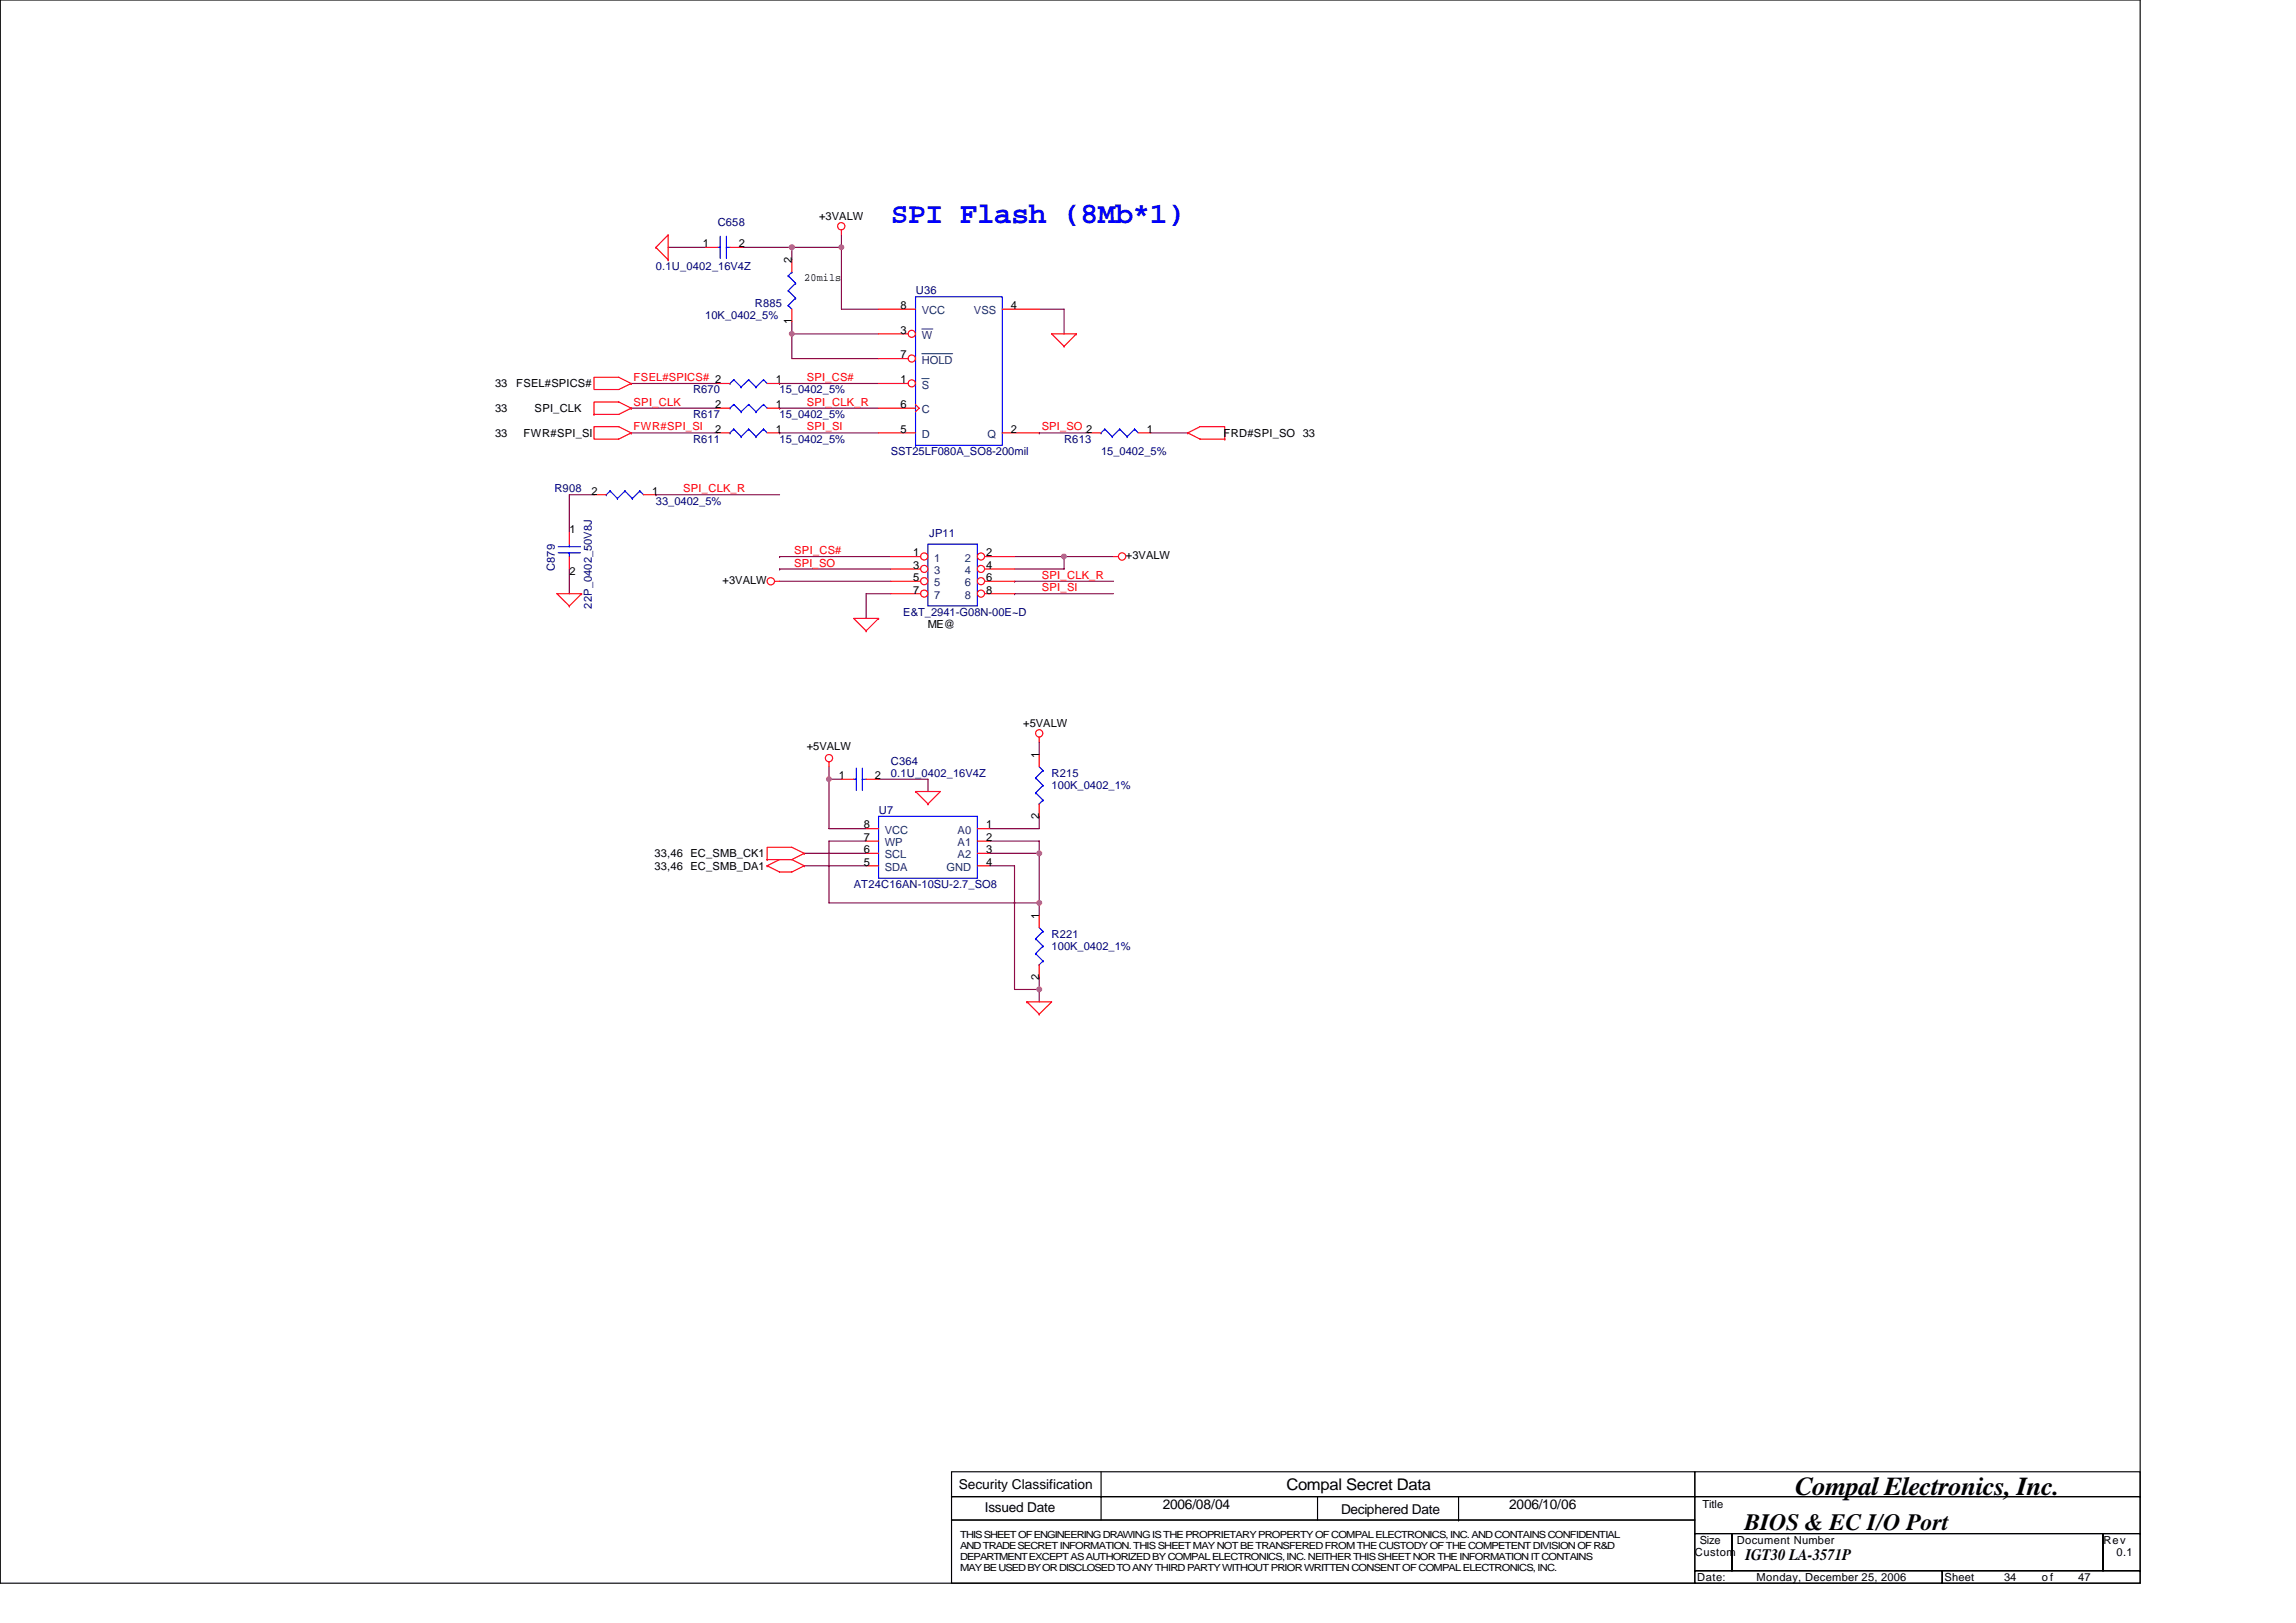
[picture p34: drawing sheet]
<svg xmlns="http://www.w3.org/2000/svg" width="297mm" height="210mm" viewBox="0 0 297 210" stroke-linecap="round" stroke-linejoin="round" font-family="sans-serif">
<defs><g id="words">
<text font-size="3.8" fill="#00f" x="115.2" y="28.8">SPI Flash (8Mb*1)</text>
<text font-size="3.3" x="232.2" y="193.4">Compal Electronics, Inc.</text>
<text font-size="3" x="225.7" y="198">BIOS &amp; EC I/O Port</text>
<g font-size="2.1">
<text x="166.5" y="192.7">Compal Secret Data</text>
<text x="225.8" y="201.9">IGT30 LA-3571P</text>
</g>
<g font-size="1.8">
<text x="124.1" y="192.6">Security Classification</text>
<text x="127.4" y="195.7">Issued Date</text>
<text x="150.4" y="195.2">2006/08/04</text>
<text x="173.5" y="195.8">Deciphered Date</text>
<text x="195.3" y="195.2">2006/10/06</text>
</g>
<g font-size="1.4" fill="#000080">
<text x="92.9" y="29.3">C658</text>
<text x="84.9" y="34.9">0.1U_0402_16V4Z</text>
<text x="91.2" y="41.3">10K_0402_5%</text>
<text x="97.7" y="39.7">R885</text>
<text x="118.5" y="38.1">U36</text>
<text x="89.7" y="50.9">R670</text>
<text x="100.9" y="50.9">15_0402_5%</text>
<text x="89.7" y="54.1">R617</text>
<text x="89.7" y="57.3">R611</text>
<text x="100.9" y="54.1">15_0402_5%</text>
<text x="100.9" y="57.3">15_0402_5%</text>
<text x="115.2" y="58.9">SST25LF080A_SO8-200mil</text>
<text x="137.7" y="57.3">R613</text>
<text x="142.4" y="58.9">15_0402_5%</text>
<text x="71.7" y="63.7">R908</text>
<text x="84.9" y="65.3">33_0402_5%</text>
<text x="120.2" y="69.5">JP11</text>
<text x="71.8" y="73.9" transform="rotate(-90 71.8 73.9)">C879</text>
<text x="76.6" y="78.7" transform="rotate(-90 76.6 78.7)">22P_0402_50V8J</text>
<text x="116.9" y="79.7">E&amp;T_2941-G08N-00E~D</text>
<text x="115.2" y="98.9">C364</text>
<text x="115.2" y="100.5">0.1U_0402_16V4Z</text>
<text x="136.1" y="100.5">R215</text>
<text x="113.7" y="105.3">U7</text>
<text x="136.1" y="102.1">100K_0402_1%</text>
<text x="110.4" y="114.9">AT24C16AN-10SU-2.7_SO8</text>
<text x="136.1" y="121.3">R221</text>
<text x="136.1" y="122.9">100K_0402_1%</text>
</g>
<g font-size="1.4">
<text x="106" y="28.5">+3VALW</text>
<text x="90.9" y="32">1</text>
<text x="95.6" y="32">2</text>
<text x="102.4" y="34.1" transform="rotate(-90 102.4 34.1)">2</text>
<text x="102.4" y="41.9" transform="rotate(-90 102.4 41.9)">1</text>
<text x="104.1" y="36.3">20mils</text>
<text x="116.5" y="40">8</text>
<text x="130.8" y="40">4</text>
<text x="116.5" y="46.4">7</text>
<text x="116.5" y="43.2">3</text>
<text x="64" y="53.3">33</text>
<text x="64" y="50.1">33</text>
<text x="66.8" y="50.1">FSEL#SPICS#</text>
<text x="69.2" y="53.3">SPI_CLK</text>
<text x="92.5" y="52.8">2</text>
<text x="100.4" y="52.8">1</text>
<text x="100.4" y="49.6">1</text>
<text x="116.5" y="49.6">1</text>
<text x="116.5" y="52.8">6</text>
<text x="64" y="56.5">33</text>
<text x="67.7" y="56.5">FWR#SPI_SI</text>
<text x="92.5" y="56">2</text>
<text x="100.4" y="56">1</text>
<text x="116.5" y="56">5</text>
<text x="130.8" y="56">2</text>
<text x="148.4" y="56">1</text>
<text x="158.3" y="56.5">FRD#SPI_SO 33</text>
<text x="76.5" y="64">2</text>
<text x="84.4" y="64">1</text>
<text x="73.7" y="69">1</text>
<text x="118.1" y="72">1</text>
<text x="127.6" y="72">2</text>
<text x="73.7" y="74.4">2</text>
<text x="93.5" y="75.5">+3VALW</text>
<text x="118.1" y="73.6">3</text>
<text x="118.1" y="75.2">5</text>
<text x="118.1" y="76.8">7</text>
<text x="127.6" y="73.6">4</text>
<text x="127.6" y="75.2">6</text>
<text x="127.6" y="76.8">8</text>
<text x="145.7" y="72.3">+3VALW</text>
<text x="120.1" y="81.3">ME@</text>
<text x="132.4" y="94.1">+5VALW</text>
<text x="104.4" y="97">+5VALW</text>
<text x="108.5" y="100.8">1</text>
<text x="113.2" y="100.8">2</text>
<text x="134.4" y="98.1" transform="rotate(-90 134.4 98.1)">1</text>
<text x="111.7" y="107.2">8</text>
<text x="127.6" y="107.2">1</text>
<text x="134.4" y="105.9" transform="rotate(-90 134.4 105.9)">2</text>
<text x="84.7" y="110.9">33,46 EC_SMB_CK1</text>
<text x="84.7" y="112.5">33,46 EC_SMB_DA1</text>
<text x="111.7" y="112">5</text>
<text x="111.7" y="110.4">6</text>
<text x="111.7" y="108.8">7</text>
<text x="127.6" y="108.8">2</text>
<text x="127.6" y="110.4">3</text>
<text x="127.6" y="112">4</text>
<text x="134.4" y="118.9" transform="rotate(-90 134.4 118.9)">1</text>
<text x="134.4" y="126.7" transform="rotate(-90 134.4 126.7)">2</text>
<text x="220.2" y="195.1">Title</text>
<text x="219.3" y="201.3">Custom</text>
<text x="219.9" y="199.7">Size</text>
<text x="224.7" y="199.7">Document Number</text>
<text x="272.1" y="199.7">Rev</text>
<text x="273.8" y="201.3">0.1</text>
<text x="219.6" y="204.5">Date:</text>
<text x="227.3" y="204.5">Monday, December 25, 2006</text>
<text x="251.6" y="204.5">Sheet</text>
<text x="259.3" y="204.5">34</text>
<text x="264.2" y="204.5">of</text>
<text x="268.9" y="204.5">47</text>
</g>
<g font-size="1.4" fill="#004080">
<text x="119.2" y="40.7">VCC</text>
<text x="126" y="40.7">VSS</text>
<text x="119.2" y="47.1">HOLD</text>
<text x="119.2" y="43.9">W</text>
<text x="119.2" y="50.3">S</text>
<text x="119.2" y="53.5">C</text>
<text x="119.2" y="56.7">D</text>
<text x="127.7" y="56.7">Q</text>
<text x="120.9" y="72.7">1</text>
<text x="120.9" y="74.3">3</text>
<text x="120.9" y="75.9">5</text>
<text x="120.9" y="77.5">7</text>
<text x="124.8" y="72.7">2</text>
<text x="124.8" y="74.3">4</text>
<text x="124.8" y="75.9">6</text>
<text x="124.8" y="77.5">8</text>
<text x="114.5" y="107.9">VCC</text>
<text x="123.9" y="107.9">A0</text>
<text x="114.5" y="112.7">SDA</text>
<text x="114.5" y="111.1">SCL</text>
<text x="114.5" y="109.5">WP</text>
<text x="122.4" y="112.7">GND</text>
<text x="123.9" y="109.5">A1</text>
<text x="123.9" y="111.1">A2</text>
</g>
<g font-size="1.4" fill="#f00">
<text x="82" y="52.5">SPI_CLK</text>
<text x="82" y="49.3">FSEL#SPICS# 2</text>
<text x="104.4" y="52.5">SPI_CLK_R</text>
<text x="104.4" y="49.3">SPI_CS#</text>
<text x="82" y="55.7">FWR#SPI_SI</text>
<text x="104.4" y="55.7">SPI_SI</text>
<text x="134.8" y="55.7">SPI_SO 2</text>
<text x="88.4" y="63.7">SPI_CLK_R</text>
<text x="102.8" y="71.7">SPI_CS#</text>
<text x="102.8" y="73.3">SPI_SO</text>
<text x="134.8" y="74.9">SPI_CLK_R</text>
<text x="134.8" y="76.5">SPI_SI</text>
</g>
<g font-size="1.3">
<text x="124.2" y="198.9">THIS SHEET OF ENGINEERING DRAWING IS THE PROPRIETARY PROPERTY OF COMPAL ELECTRONICS, INC. AND CONTAINS CONFIDENTIAL</text>
<text x="124.2" y="200.4">AND TRADE SECRET INFORMATION. THIS SHEET MAY NOT BE TRANSFERED FROM THE CUSTODY OF THE COMPETENT DIVISION OF R&amp;D</text>
<text x="124.2" y="201.8">DEPARTMENT EXCEPT AS AUTHORIZED BY COMPAL ELECTRONICS, INC. NEITHER THIS SHEET NOR THE INFORMATION IT CONTAINS</text>
<text x="124.2" y="203.3">MAY BE USED BY OR DISCLOSED TO ANY THIRD PARTY WITHOUT PRIOR WRITTEN CONSENT OF COMPAL ELECTRONICS, INC.</text>
</g>
</g></defs>
<g fill="none" stroke="#000" stroke-width=".15">
<path d="M0 0h276.9v204.8h-276.9zM123.1 190.4h96.2v3.2h-96.2zM123.1 193.6h96.2v3.1h-96.2zM123.1 196.7h96.2v8.1h-96.2zM142.4 193.6h.1M142.4 193.6v3.1M142.4 190.4v3.2M170.5 193.6v3.1M188.7 196.7h.1M188.7 193.6v3.1M219.3 190.4h57.6v3.2h-57.6zM219.3 193.6h57.6v4.8h-57.6z"/>
<path d="M219.3 198.4h4.8v4.8h-4.8zM224.1 198.4h48v4.8h-48zM272.1 198.4h4.8v4.8h-4.8zM219.3 203.2h32v1.6h-32zM251.3 203.2h25.6v1.6h-25.6z"/>
</g>
<g fill="none" stroke="#800040" stroke-width=".15">
<path d="M86.4 32h4.8M96.1 32h6.3M102.4 32v1.6M102.4 32h6.5M108.9 32v8h4.8M108.9 30.4v1.6M81.7 56h.1M81.7 52.8h.1M81.7 49.6h.1M81.7 56h11.2M81.7 52.8h11.2M81.7 49.6h11.2"/>
<path d="M100.9 56h.1M100.9 52.8h.1M100.9 49.6h.1M100.9 56h12.8M100.9 52.8h12.8M100.9 49.6h12.8M102.4 43.2v3.2h11.3M102.4 43.2h11.3M102.4 41.6v1.6M134.4 40h3.3v3.2M134.4 56h.1M134.4 56h6.5"/>
<path d="M148.9 56h4.8M73.7 73.6v3.2M76.9 64h-3.2v4.8M84.9 64h.1M84.9 64h16M100.9 72h.1M100.9 73.6h.1M100.9 75.2h14.3M100.9 72h14.3M100.9 73.6h14.3M115.2 76.8h-3.1v3.2M131.3 75.2h.1"/>
<path d="M131.3 76.8h.1M131.3 72h6.4v1.6h-6.4M131.3 75.2h12.8M131.3 76.8h12.8M137.7 72h6.4M107.2 99.2v1.6M134.4 96v1.6M104.1 112h8M104.1 110.4h8M107.2 100.8h1.7M107.2 100.8v6.4h4.9M112.1 108.8h-4.9v8h27.2"/>
<path d="M113.7 100.8h6.4v1.6M128.1 108.8h6.3v1.6M128.1 112h3.2v16h3.1M128.1 110.4h6.3M134.4 110.4v6.4M134.4 105.6v1.6h-6.3M134.4 116.8v1.6M134.4 126.4v1.6M134.4 128v1.6"/>
</g>
<g fill="none" stroke="#f00" stroke-width=".15">
<path d="M84.9 32l1.5-1.6v3.2M84.9 32h.1M84.9 32l1.5 1.6M86.4 33.6h.1M91.2 32h1.7M94.4 32h1.7M108.9 29.8v.6M76.9 55.2h3.1l1.7 .8-1.7 .8h-3.1zM76.9 48.8h3.1l1.7 .8-1.7 .8h-3.1zM76.9 53.6h.1M81.7 56h.1M81.7 49.6h.1"/>
<path d="M81.7 52.8l-1.7 .8h-3.1M81.7 52.8h.1M81.7 52.8l-1.7-.8h-3.1v1.6M92.9 52.8h1.5M92.9 56h1.5M99.2 52.8h1.7M99.2 56h1.7M137.7 44.8h.1M139.3 43.2h-3.2l1.6 1.6M139.3 43.2h.1M139.3 43.2l-1.6 1.6M153.7 56l1.6 .8h3.2"/>
<path d="M153.7 56h.1M153.7 56l1.6-.8h3.2v1.6M158.5 56.8h.1M73.7 78.4h.1M73.7 68.8v1.6M73.7 72v1.6M75.2 76.8h-3.2l1.7 1.6M75.2 76.8h.1M75.2 76.8l-1.5 1.6M100.2 75.2h.7M144.1 72h.6M107.2 98.6v.6"/>
<path d="M112.1 81.6h.1M113.7 80h-3.3l1.7 1.6M113.7 80h.1M113.7 80l-1.6 1.6M134.4 95.4v.6M134.4 97.6v1.6M99.2 111.2h3.2M99.2 111.2h.1M99.2 112l1.7 .8h1.5l1.7-.8M99.2 112h.1M102.4 111.2h-1.5l-1.7 .8M102.4 111.2l1.7 .8"/>
<path d="M104.1 110.4h.1M104.1 110.4l-1.7-.8h-3.2v1.6M104.1 112h.1M104.1 110.4l-1.7 .8M108.9 100.8h1.5M112.1 107.2h1.6M112.1 108.8h1.6M112.1 112h1.6M112.1 110.4h1.6M112.1 100.8h1.6M118.4 102.4h3.3l-1.6 1.6M118.4 102.4h.1"/>
<path d="M118.4 102.4l1.7 1.6M120.1 104h.1M126.4 107.2h1.7M126.4 108.8h1.7M126.4 112h1.7M126.4 110.4h1.7M134.4 104v1.6M134.4 118.4v1.6M132.9 129.6h3.2l-1.7 1.6M132.9 129.6h.1M132.9 129.6l1.5 1.6M134.4 131.2h.1"/>
<path d="M134.4 124.8v1.6"/>
<circle cx="108.8" cy="29.3" r=".47"/>
<circle cx="99.7" cy="75.2" r=".47"/>
<circle cx="145.2" cy="72" r=".48"/>
<circle cx="107.2" cy="98.1" r=".47"/>
<circle cx="134.4" cy="94.9" r=".47"/>
</g>
<g fill="none" stroke="#00f" stroke-width=".15">
<path d="M92.9 32h.3M93.2 30.6v2.8M94 30.6v2.8M94 32h.1M94 32h.4M94.4 52.8h.1M94.4 56h.1M94.9 52.3h.1M94.9 55.5h.1M94.9 52.3l1 1M94.9 52.3l-.5 .5M94.9 55.5l1 1"/>
<path d="M94.9 55.5l-.5 .5M95.9 53.3h.1M95.9 56.5h.1M96.9 52.3h.1M96.9 55.5h.1M96.9 52.3l.9 1M96.9 52.3l-1 1M96.9 55.5l.9 1M96.9 55.5l-1 1M97.8 53.3h.1M97.8 56.5h.1M98.8 52.3h.1"/>
<path d="M98.8 55.5h.1M98.8 52.3l.4 .5M98.8 52.3l-1 1M98.8 55.5l.4 .5M98.8 55.5l-1 1M72.2 71.5h2.9M72.2 70.7h2.9M73.7 70.4v.3M73.7 71.5h.1M73.7 71.5v.5M120.1 70.4h6.3v8h-6.3zM110.8 99.4v2.9"/>
<path d="M111.6 99.4v2.9M134.4 99.2l.5 .5M134.9 99.7h.1M134.9 99.7l-.9 .9M110.4 100.8h.4M111.6 100.8h.1M111.6 100.8h.5M113.7 105.6h12.7v8h-12.7zM134 100.6h.1M134 102.6h.1M134 100.6l.9 1M134 102.6l.9 .9"/>
<path d="M134.4 104h.1M134.9 101.6h.1M134.9 103.5h.1M134.9 101.6l-.9 1M134.9 103.5l-.5 .5M134 121.5h.1M134 123.4h.1M134 121.5l.9 .9M134 123.4l.9 .9M134.4 124.8h.1M134.4 120l.5 .5M134.9 120.5h.1"/>
<path d="M134.9 122.4h.1M134.9 124.3h.1M134.9 120.5l-.9 1M134.9 122.4l-.9 1M134.9 124.3l-.5 .5"/>
</g>
<circle cx="119.6" cy="72" r=".46" fill="#fff" stroke="#f00" stroke-width=".15"/>
<path d="M115.2 72h3.9" fill="none" stroke="#f00" stroke-width=".15"/>
<circle cx="126.9" cy="72" r=".46" fill="#fff" stroke="#f00" stroke-width=".15"/>
<path d="M127.4 72h3.9" fill="none" stroke="#f00" stroke-width=".15"/>
<circle cx="119.6" cy="73.6" r=".46" fill="#fff" stroke="#f00" stroke-width=".15"/>
<path d="M115.2 73.6h3.9" fill="none" stroke="#f00" stroke-width=".15"/>
<circle cx="126.9" cy="73.6" r=".46" fill="#fff" stroke="#f00" stroke-width=".15"/>
<path d="M127.4 73.6h3.9" fill="none" stroke="#f00" stroke-width=".15"/>
<circle cx="119.6" cy="75.2" r=".46" fill="#fff" stroke="#f00" stroke-width=".15"/>
<path d="M115.2 75.2h3.9" fill="none" stroke="#f00" stroke-width=".15"/>
<circle cx="126.9" cy="75.2" r=".46" fill="#fff" stroke="#f00" stroke-width=".15"/>
<path d="M127.4 75.2h3.9" fill="none" stroke="#f00" stroke-width=".15"/>
<circle cx="119.6" cy="76.8" r=".46" fill="#fff" stroke="#f00" stroke-width=".15"/>
<path d="M115.2 76.8h3.9" fill="none" stroke="#f00" stroke-width=".15"/>
<circle cx="126.9" cy="76.8" r=".46" fill="#fff" stroke="#f00" stroke-width=".15"/>
<path d="M102.4 33.6v1.6M92.9 49.6h1.5M99.2 49.6h1.7M102.4 40v1.6M127.4 76.8h3.9" fill="none" stroke="#f00" stroke-width=".15"/>
<g fill="none" stroke="#00f" stroke-width=".15">
<path d="M102 39.5h.1M102 37.6h.1M102 35.7h.1M102 39.5l.4 .5M102 37.6l.9 1M102 35.7l.9 .9M102.4 35.2h.1M102.4 35.2l-.4 .5M102.9 38.6h.1M102.9 36.6h.1M102.9 38.6l-.9 .9M102.9 36.6l-.9 1"/>
<path d="M118.4 38.4h11.3v19.2h-11.3zM94.4 49.6h.1M94.9 49.1h.1M94.9 49.1l1 1M94.9 49.1l-.5 .5M95.9 50.1h.1M96.9 49.1h.1M96.9 49.1l.9 1M96.9 49.1l-1 1M97.8 50.1h.1M98.8 49.1h.1M98.8 49.1l.4 .5"/>
<path d="M98.8 49.1l-1 1M118.4 57.6h.1"/>
</g>
<circle cx="118" cy="49.6" r=".46" fill="#fff" stroke="#f00" stroke-width=".15"/>
<path d="M113.7 49.6h3.8M113.7 40h4.7M129.7 56h4.7" fill="none" stroke="#f00" stroke-width=".15"/>
<path d="M119.2 49h1" fill="none" stroke="#004080" stroke-width=".13"/>
<circle cx="118" cy="46.4" r=".46" fill="#fff" stroke="#f00" stroke-width=".15"/>
<path d="M113.7 46.4h3.8M113.7 56h4.7M113.7 52.8h4.7M118.4 52.3l.5 .5-.5 .5M129.7 40h4.7" fill="none" stroke="#f00" stroke-width=".15"/>
<path d="M119.2 45.8h4.1" fill="none" stroke="#004080" stroke-width=".13"/>
<circle cx="118" cy="43.2" r=".46" fill="#fff" stroke="#f00" stroke-width=".15"/>
<path d="M113.7 43.2h3.8M140.9 56h1.5M147.3 56h1.6M76.9 64h1.5M83.2 64h1.7" fill="none" stroke="#f00" stroke-width=".15"/>
<path d="M119.2 42.6h1.5" fill="none" stroke="#004080" stroke-width=".13"/>
<g fill="none" stroke="#00f" stroke-width=".15">
<path d="M142.4 56h.1M142.9 55.5h.1M142.9 55.5l1 1M142.9 55.5l-.5 .5M143.9 56.5h.1M144.9 55.5h.1M144.9 55.5l.9 1M144.9 55.5l-1 1M145.8 56.5h.1M146.8 55.5h.1M146.8 55.5l.5 .5M146.8 55.5l-1 1"/>
<path d="M78.4 64h.1M78.9 63.5h.1M78.9 63.5l1 1M78.9 63.5l-.5 .5M79.9 64.5h.1M80.9 63.5h.1M80.9 63.5l.9 1M80.9 63.5l-1 1M81.8 64.5h.1M82.8 63.5h.1M82.8 63.5l.4 .5M82.8 63.5l-1 1"/>
</g>
<g fill="#f0f" stroke="#f0f" stroke-width=".15">
<circle cx="107.2" cy="100.8" r=".31"/>
<circle cx="134.5" cy="128" r=".31"/>
<circle cx="134.5" cy="116.8" r=".31"/>
<circle cx="134.4" cy="110.4" r=".32"/>
<circle cx="108.8" cy="32" r=".31"/>
<circle cx="137.6" cy="72" r=".31"/>
<circle cx="102.4" cy="43.2" r=".31"/>
<circle cx="102.4" cy="32" r=".31"/>
</g>
<use href="#words"/>
</svg>
